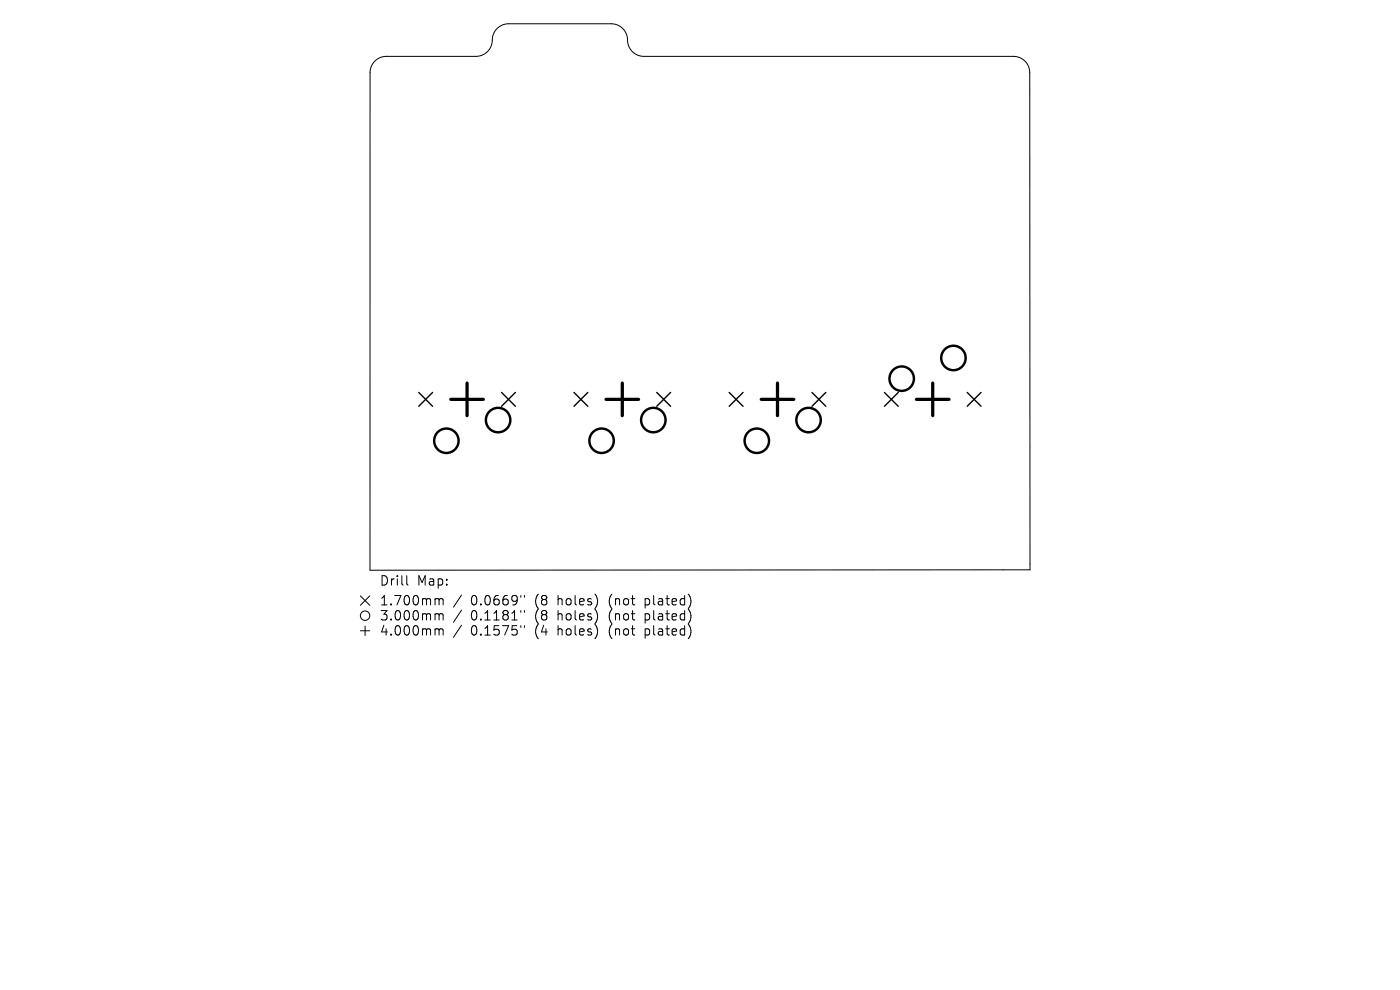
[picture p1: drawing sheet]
<svg xmlns="http://www.w3.org/2000/svg" width="297mm" height="210mm" viewBox="0 0 297 210" stroke-linecap="round" stroke-linejoin="round" font-family="sans-serif">
<defs><g id="words">
<g font-size="2.8">
<text x="80.4" y="124.5">Drill</text>
<text x="88.5" y="124.5">Map:</text>
<text x="80.4" y="128.7">1.700mm</text>
<text x="80.4" y="131.9">3.000mm</text>
<text x="99.9" y="128.7">0.0669&quot;</text>
<text x="99.9" y="131.9">0.1181&quot;</text>
<text x="113.6" y="128.7">(8</text>
<text x="113.6" y="131.9">(8</text>
<text x="118.6" y="128.7">holes)</text>
<text x="118.6" y="131.9">holes)</text>
<text x="129.6" y="128.7">(not</text>
<text x="129.6" y="131.9">(not</text>
<text x="137.5" y="128.7">plated)</text>
<text x="137.5" y="131.9">plated)</text>
<text x="80.4" y="135.1">4.000mm</text>
<text x="99.9" y="135.1">0.1575&quot;</text>
<text x="113.6" y="135.1">(4</text>
<text x="118.6" y="135.1">holes)</text>
<text x="129.6" y="135.1">(not</text>
<text x="137.5" y="135.1">plated)</text>
</g>
</g></defs>
<g fill="none" stroke="#000" stroke-width=".21">
<path d="M79.5 13a3.5 3.5 0 0 1 2.5-1h19a3.6 3.6 0 0 0 3.5-4.1 3.5 3.5 0 0 1 3.4-2.9h21.8a3.6 3.6 0 0 1 3.5 4.1 3.5 3.5 0 0 0 3.4 2.9h78.4a3.5 3.5 0 0 1 3.5 3.4v105.5l-140 .1v-105.6a3.5 3.5 0 0 1 1-2.4zM76.4 126.4l2 2M76.4 133.8h2M77.4 132.8v2M78.4 126.4l-2 2M86.3 122.1v1.7l.3 .3M92.6 127l.5 .1 .1 .2M92.6 130.2h.3l.3 .3M92.6 133.4h.3l.3 .3M93.2 127.3l.2-.3 .5 .1 .1 1.2M93.2 127.3v1M93.2 130.5v1"/>
<path d="M93.2 133.7v1M93.2 130.5l.2-.3 .5 .1 .1 1.2M93.2 133.7l.2-.3 .5 .1 .1 1.2M97.9 126.2l-1.7 2.6M97.9 129.4l-1.7 2.6M97.9 132.6l-1.7 2.6M110.5 126.3v.4M110.5 129.5v.4M110.5 132.7v.4M111.2 126.3v.4M111.2 129.5v.4M111.2 132.7v.4"/>
<circle cx="77.4" cy="130.6" r="1"/>
</g>
<g fill="none" stroke="#000" stroke-width=".29">
<path d="M88.8 83.2l3 3M91.8 83.2l-3 3M106.4 83.2l2.9 3M109.3 83.2l-2.9 3M121.8 83.2l2.9 3M124.7 83.2l-2.9 3M139.3 83.2l3 3M142.3 83.2l-3 3M154.7 83.2l2.9 3M157.6 83.2l-2.9 3M172.3 83.2l2.9 3M175.2 83.2l-2.9 3"/>
<path d="M187.6 83.2l3 3M190.6 83.2l-3 3M205.2 83.2l2.9 3M208.1 83.2l-2.9 3"/>
</g>
<g fill="none" stroke="#000" stroke-width=".52">
<circle cx="202.3" cy="75.9" r="2.59"/>
<circle cx="94.7" cy="93.5" r="2.59"/>
<circle cx="105.7" cy="89.1" r="2.59"/>
<circle cx="127.6" cy="93.5" r="2.59"/>
<circle cx="138.6" cy="89.1" r="2.59"/>
<circle cx="160.6" cy="93.5" r="2.59"/>
<circle cx="171.5" cy="89.1" r="2.59"/>
<circle cx="191.3" cy="80.3" r="2.59"/>
</g>
<path d="M95.6 84.7h6.9M99.1 81.3v6.9M128.6 84.7h6.9M132 81.3v6.9M161.5 84.7h6.9M164.9 81.3v6.9M194.4 84.7h6.9M197.9 81.3v6.9" fill="none" stroke="#000" stroke-width=".69"/>
<use href="#words"/>
</svg>
